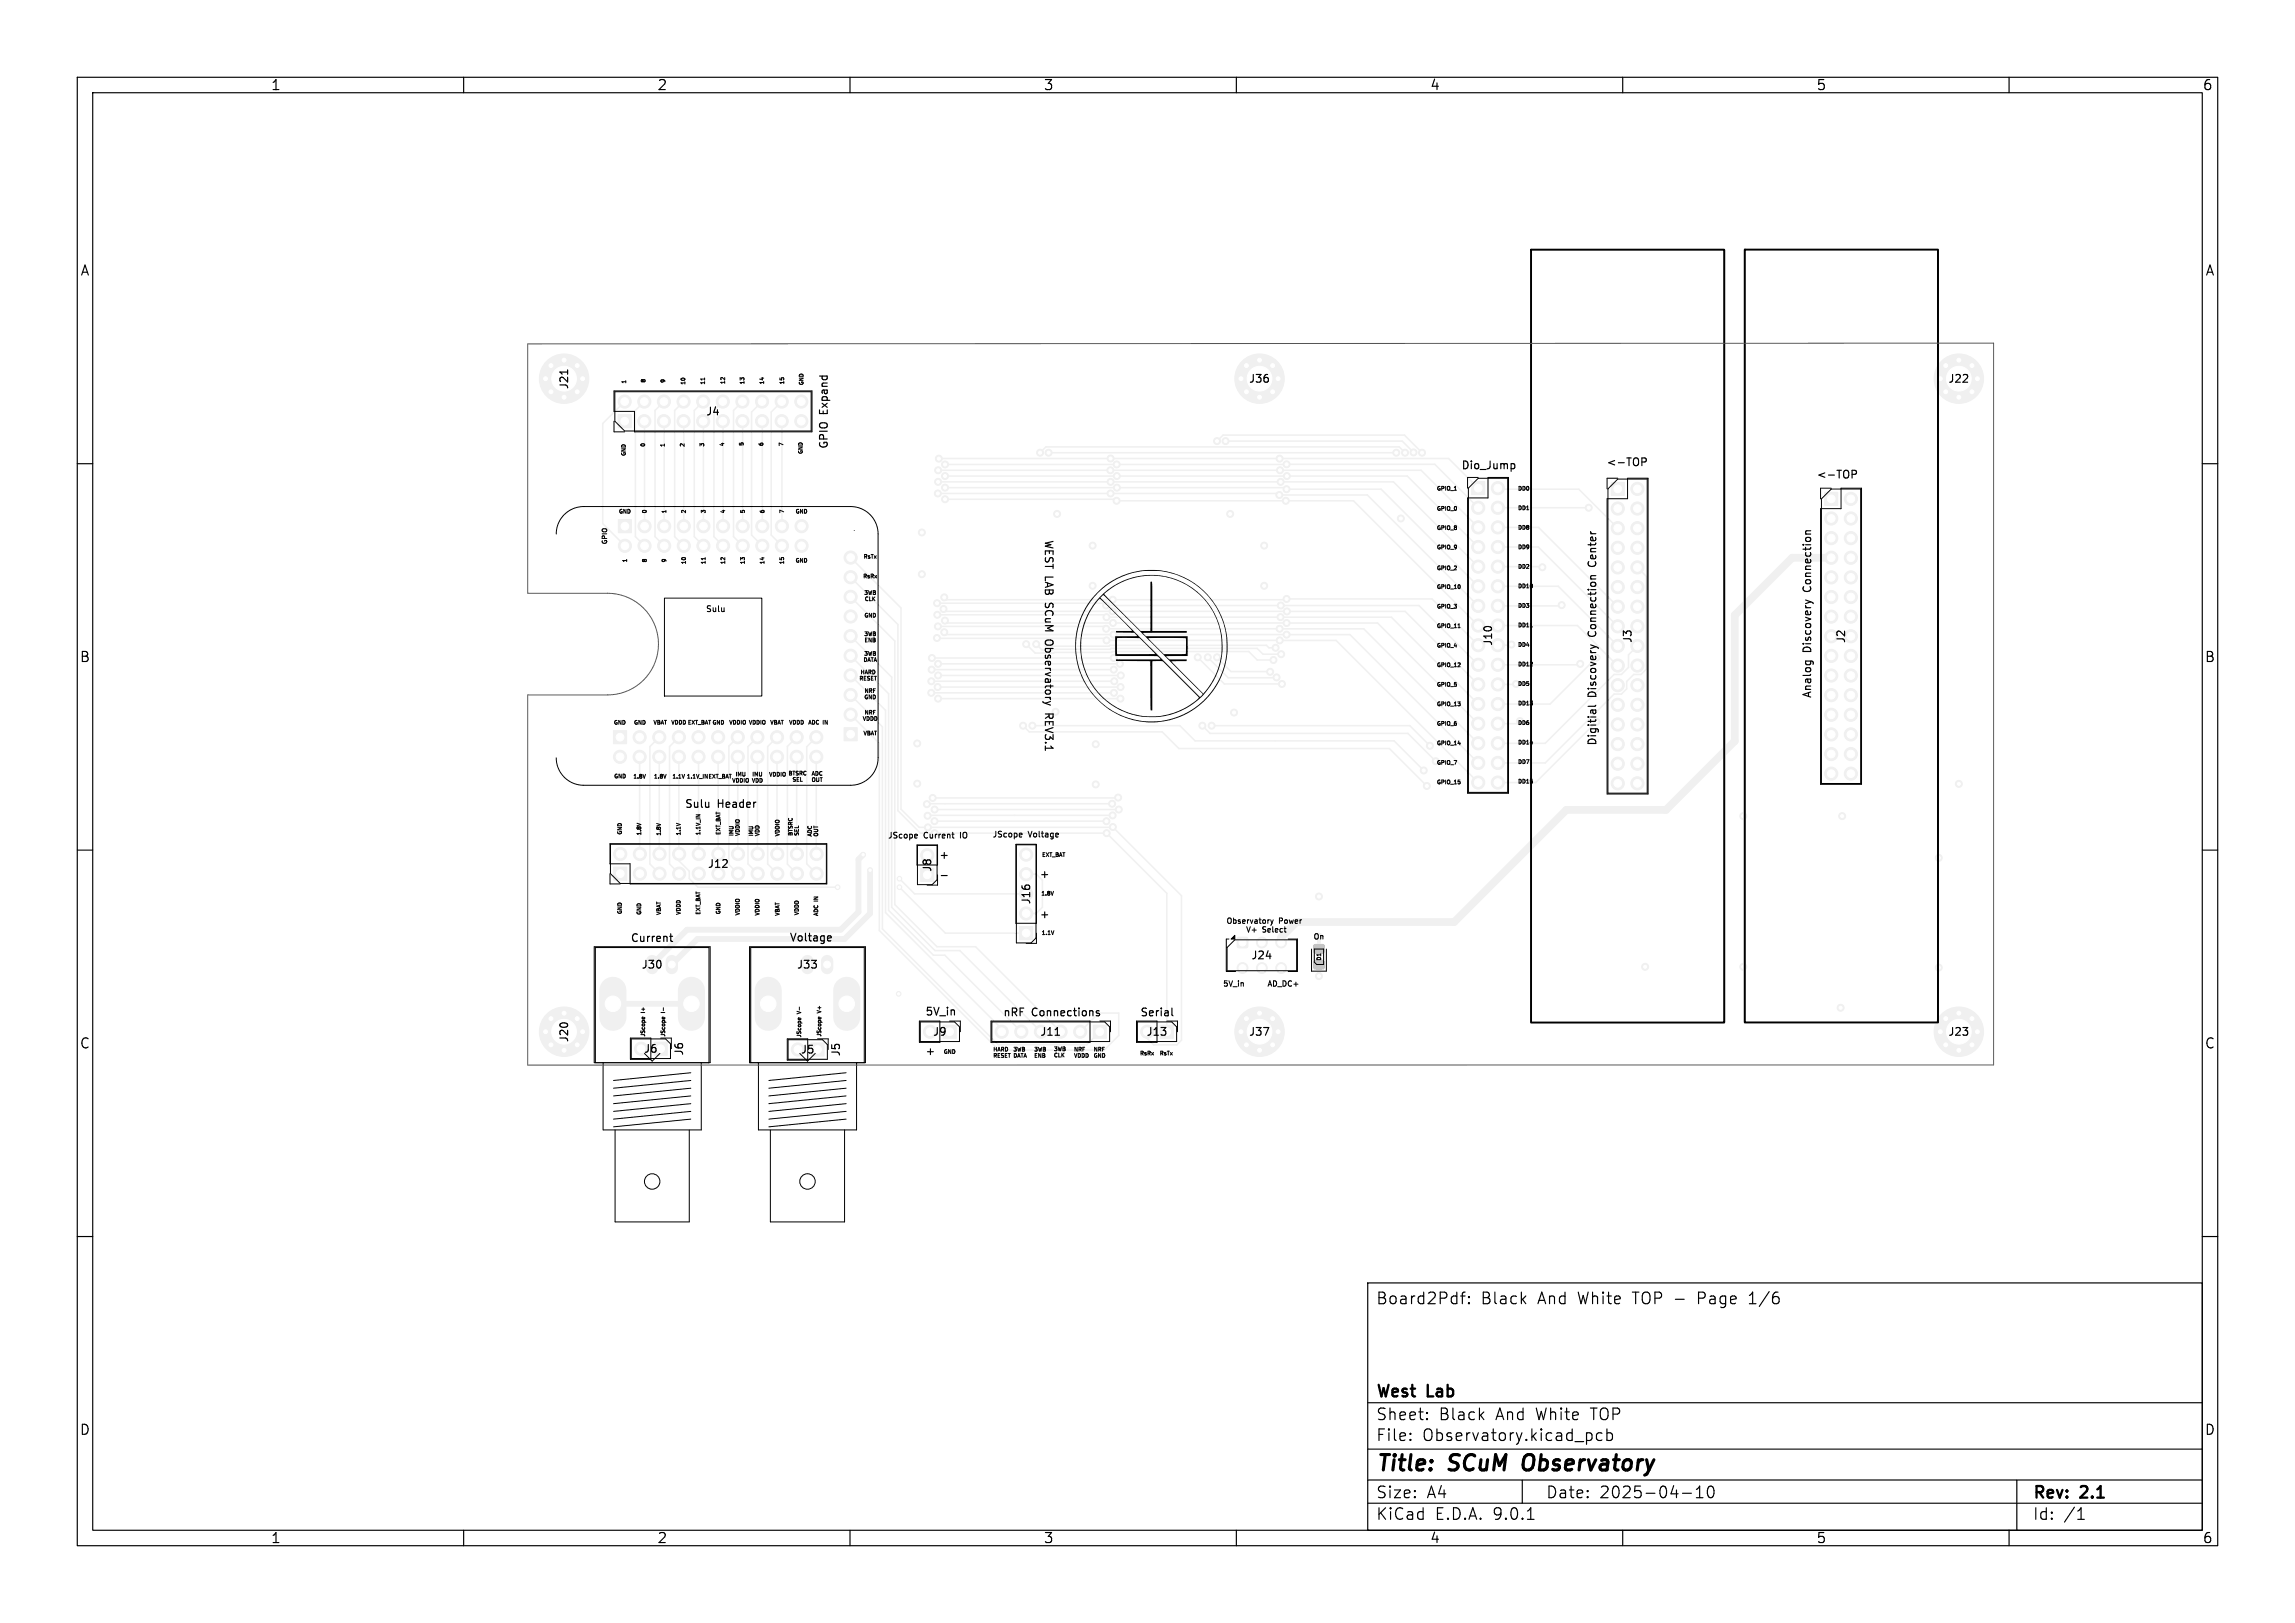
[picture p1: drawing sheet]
<svg xmlns="http://www.w3.org/2000/svg" width="297mm" height="210mm" viewBox="0 0 297 210" stroke-linecap="round" stroke-linejoin="round" font-family="sans-serif">
<defs><g id="words">
<g font-size="2.8">
<text x="178" y="190.9">Title:</text>
<text x="187.7" y="190.9">SCuM</text>
<text x="198" y="190.9">Observatory</text>
</g>
<g font-size="2.1">
<text x="178" y="169">Board2Pdf:</text>
<text x="191.7" y="169">Black</text>
<text x="199.1" y="169">And</text>
<text x="204.4" y="169">White</text>
<text x="211.6" y="169">TOP -</text>
<text x="220.3" y="169">Page</text>
<text x="227.1" y="169">1/6</text>
<text x="178" y="184">Sheet:</text>
<text x="178" y="181.2">West</text>
<text x="184.8" y="181.2">Lab</text>
<text x="186.2" y="184">Black</text>
<text x="193.7" y="184">And</text>
<text x="199" y="184">White</text>
<text x="206.2" y="184">TOP</text>
<text x="178" y="186.7">File:</text>
<text x="184.1" y="186.7">Observatory.kicad_pcb</text>
<text x="178" y="196.9">KiCad</text>
<text x="178" y="194.1">Size:</text>
<text x="184.7" y="194.1">A4</text>
<text x="185.7" y="196.9">E.D.A.</text>
<text x="193.3" y="196.9">9.0.1</text>
<text x="200" y="194.1">Date:</text>
<text x="207" y="194.1">2025-04-10</text>
<text x="263" y="194.3">Rev:</text>
<text x="263" y="196.9">Id:</text>
<text x="267.1" y="196.9">/1</text>
<text x="269.4" y="194.3">2.1</text>
</g>
<g font-size="1.8">
<text x="35" y="11.9">1</text>
<text x="85" y="11.9">2</text>
<text x="135" y="11.9">3</text>
<text x="185" y="11.9">4</text>
<text x="235" y="11.9">5</text>
<text x="285" y="11.9">6</text>
<text x="10.3" y="35.9">A</text>
<text x="285.4" y="35.9">A</text>
<text x="10.3" y="85.9">B</text>
<text x="285.3" y="85.9">B</text>
<text x="10.3" y="135.9">C</text>
<text x="285.3" y="135.9">C</text>
<text x="10.3" y="185.9">D</text>
<text x="285.3" y="185.9">D</text>
<text x="35" y="199.9">1</text>
<text x="85" y="199.9">2</text>
<text x="135" y="199.9">3</text>
<text x="185" y="199.9">4</text>
<text x="235" y="199.9">5</text>
<text x="285" y="199.9">6</text>
</g>
<g font-size="1.4">
<text x="73.7" y="50.5" transform="rotate(-90 73.7 50.5)">J21</text>
<text x="91.3" y="54">J4</text>
<text x="107.3" y="53.6" transform="rotate(-90 107.3 53.6)">Expand</text>
<text x="161.5" y="49.7">J36</text>
<text x="252" y="49.7">J22</text>
<text x="107.3" y="58.2" transform="rotate(-90 107.3 58.2)">GPIO</text>
<text x="189.1" y="60.9">Dio_Jump</text>
<text x="207.8" y="60.5">&lt;-TOP</text>
<text x="235" y="62.1">&lt;-TOP</text>
<text x="135" y="69.8" transform="rotate(90 135 69.8)">WEST LAB</text>
<text x="206.8" y="72.9" transform="rotate(-90 206.8 72.9)">Center</text>
<text x="234.6" y="76.4" transform="rotate(-90 234.6 76.4)">Connection</text>
<text x="135" y="78.2" transform="rotate(90 135 78.2)">SCuM</text>
<text x="135" y="83.2" transform="rotate(90 135 83.2)">Observatory</text>
<text x="193.3" y="83.7" transform="rotate(-90 193.3 83.7)">J10</text>
<text x="206.8" y="82.2" transform="rotate(-90 206.8 82.2)">Connection</text>
<text x="211.4" y="83.3" transform="rotate(-90 211.4 83.3)">J3</text>
<text x="239" y="83.3" transform="rotate(-90 239 83.3)">J2</text>
<text x="234.6" y="84.4" transform="rotate(-90 234.6 84.4)">Discovery</text>
<text x="135" y="93" transform="rotate(90 135 93)">REV3.1</text>
<text x="206.8" y="90.2" transform="rotate(-90 206.8 90.2)">Discovery</text>
<text x="234.6" y="90.4" transform="rotate(-90 234.6 90.4)">Analog</text>
<text x="206.8" y="96.6" transform="rotate(-90 206.8 96.6)">Digitial</text>
<text x="88.6" y="104.7">Sulu</text>
<text x="92.9" y="104.7">Header</text>
<text x="91.5" y="112.5">J12</text>
<text x="120.7" y="112.9" transform="rotate(-90 120.7 112.9)">J8</text>
<text x="121.5" y="111.3">+</text>
<text x="134.5" y="113.8">+</text>
<text x="133.5" y="117.1" transform="rotate(-90 133.5 117.1)">J16</text>
<text x="134.5" y="119">+</text>
<text x="81.5" y="122.1">Current</text>
<text x="82.9" y="125.5">J30</text>
<text x="102.1" y="122">Voltage</text>
<text x="103" y="125.5">J33</text>
<text x="161.8" y="124.3">J24</text>
<text x="119.7" y="131.6">5V_in</text>
<text x="129.7" y="131.7">nRF</text>
<text x="133.5" y="131.7">Connections</text>
<text x="147.5" y="131.7">Serial</text>
<text x="73.7" y="135" transform="rotate(-90 73.7 135)">J20</text>
<text x="83.2" y="136.4">J6</text>
<text x="88.6" y="136.7" transform="rotate(-90 88.6 136.7)">J6</text>
<text x="103.5" y="136.5">J5</text>
<text x="108.9" y="136.8" transform="rotate(-90 108.9 136.8)">J5</text>
<text x="119.8" y="135.3" transform="rotate(90 119.8 135.3)">+</text>
<text x="120.6" y="134.2">J9</text>
<text x="134.5" y="134.2">J11</text>
<text x="148.3" y="134.2">J13</text>
<text x="161.5" y="134.2">J37</text>
<text x="252" y="134.2">J23</text>
</g>
<text font-size="1.1" x="91.3" y="79.4">Sulu</text>
<g font-size="1">
<text x="114.9" y="108.6">JScope</text>
<text x="119.5" y="108.6">Current</text>
<text x="124.3" y="108.6">IO</text>
<text x="128.4" y="108.5">JScope</text>
<text x="133.1" y="108.5">Voltage</text>
<text x="158.7" y="119.6">Observatory</text>
<text x="165.5" y="119.6">Power</text>
<text x="161.2" y="120.7">V+</text>
<text x="163.4" y="120.7">Select</text>
<text x="169.9" y="121.6">On</text>
<text x="158.2" y="127.7">5V_in</text>
<text x="164" y="127.7">AD_DC+</text>
</g>
<text font-size=".8" x="78.7" y="70.5" transform="rotate(-90 78.7 70.5)">GPIO</text>
<g font-size=".7">
<text x="81.1" y="49.7" transform="rotate(-90 81.1 49.7)">1</text>
<text x="83.5" y="49.6" transform="rotate(-90 83.5 49.6)">8</text>
<text x="86.1" y="49.6" transform="rotate(-90 86.1 49.6)">9</text>
<text x="88.7" y="49.9" transform="rotate(-90 88.7 49.9)">10</text>
<text x="91.2" y="49.8" transform="rotate(-90 91.2 49.8)">11</text>
<text x="93.8" y="49.8" transform="rotate(-90 93.8 49.8)">12</text>
<text x="96.3" y="49.8" transform="rotate(-90 96.3 49.8)">13</text>
<text x="98.9" y="49.8" transform="rotate(-90 98.9 49.8)">14</text>
<text x="101.5" y="49.8" transform="rotate(-90 101.5 49.8)">15</text>
<text x="104" y="49.9" transform="rotate(-90 104 49.9)">GND</text>
<text x="81" y="59.1" transform="rotate(-90 81 59.1)">GND</text>
<text x="83.5" y="57.9" transform="rotate(-90 83.5 57.9)">0</text>
<text x="86.1" y="57.9" transform="rotate(-90 86.1 57.9)">1</text>
<text x="88.6" y="57.9" transform="rotate(-90 88.6 57.9)">2</text>
<text x="91.2" y="57.9" transform="rotate(-90 91.2 57.9)">3</text>
<text x="93.7" y="57.8" transform="rotate(-90 93.7 57.8)">4</text>
<text x="96.2" y="57.8" transform="rotate(-90 96.2 57.8)">5</text>
<text x="98.8" y="57.8" transform="rotate(-90 98.8 57.8)">6</text>
<text x="101.4" y="57.8" transform="rotate(-90 101.4 57.8)">7</text>
<text x="103.9" y="58.8" transform="rotate(-90 103.9 58.8)">GND</text>
<text x="185.9" y="63.5">GPIO_1</text>
<text x="196.4" y="63.5">DD0</text>
<text x="80" y="66.6">GND</text>
<text x="83.8" y="66.5" transform="rotate(-90 83.8 66.5)">0</text>
<text x="86.4" y="66.5" transform="rotate(-90 86.4 66.5)">1</text>
<text x="88.9" y="66.5" transform="rotate(-90 88.9 66.5)">2</text>
<text x="91.4" y="66.5" transform="rotate(-90 91.4 66.5)">3</text>
<text x="94" y="66.5" transform="rotate(-90 94 66.5)">4</text>
<text x="96.5" y="66.5" transform="rotate(-90 96.5 66.5)">5</text>
<text x="99.1" y="66.5" transform="rotate(-90 99.1 66.5)">6</text>
<text x="101.6" y="66.5" transform="rotate(-90 101.6 66.5)">7</text>
<text x="102.9" y="66.6">GND</text>
<text x="185.9" y="68.6">GPIO_8</text>
<text x="185.9" y="71.1">GPIO_9</text>
<text x="185.9" y="66.1">GPIO_0</text>
<text x="196.4" y="66">DD1</text>
<text x="196.4" y="71.1">DD9</text>
<text x="196.4" y="68.6">DD8</text>
<text x="81.3" y="72.9" transform="rotate(-90 81.3 72.9)">1</text>
<text x="83.8" y="72.9" transform="rotate(-90 83.8 72.9)">8</text>
<text x="86.4" y="72.9" transform="rotate(-90 86.4 72.9)">9</text>
<text x="88.9" y="73.1" transform="rotate(-90 88.9 73.1)">10</text>
<text x="91.4" y="73.1" transform="rotate(-90 91.4 73.1)">11</text>
<text x="94" y="73.1" transform="rotate(-90 94 73.1)">12</text>
<text x="96.5" y="73.1" transform="rotate(-90 96.5 73.1)">13</text>
<text x="99.1" y="73.1" transform="rotate(-90 99.1 73.1)">14</text>
<text x="101.6" y="73.1" transform="rotate(-90 101.6 73.1)">15</text>
<text x="102.9" y="72.9">GND</text>
<text x="111.6" y="75">RsRx</text>
<text x="111.7" y="72.4">RsTx</text>
<text x="111.7" y="77.1">3WB</text>
<text x="111.8" y="77.9">CLK</text>
<text x="185.9" y="73.8">GPIO_2</text>
<text x="185.9" y="76.2">GPIO_10</text>
<text x="196.4" y="76.1">DD10</text>
<text x="196.4" y="73.6">DD2</text>
<text x="111.7" y="82.4">3WB</text>
<text x="111.8" y="80">GND</text>
<text x="111.8" y="83.2">ENB</text>
<text x="185.9" y="83.8">GPIO_4</text>
<text x="185.9" y="78.8">GPIO_3</text>
<text x="185.9" y="81.3">GPIO_11</text>
<text x="196.4" y="81.2">DD11</text>
<text x="196.4" y="83.7">DD4</text>
<text x="196.4" y="78.7">DD3</text>
<text x="111.1" y="88.2">RESET</text>
<text x="111.3" y="87.4">HARD</text>
<text x="111.7" y="85.8">DATA</text>
<text x="111.7" y="85">3WB</text>
<text x="111.8" y="89.8">NRF</text>
<text x="185.9" y="86.3">GPIO_12</text>
<text x="185.9" y="88.9">GPIO_5</text>
<text x="196.4" y="86.2">DD12</text>
<text x="196.4" y="88.8">DD5</text>
<text x="79.4" y="93.9">GND</text>
<text x="82" y="93.9">GND</text>
<text x="84.5" y="93.9">VBAT VDDD EXT_BATGND</text>
<text x="94.3" y="93.9">VDDIO VDDIO</text>
<text x="99.6" y="93.9">VBAT</text>
<text x="102" y="93.9">VDDD</text>
<text x="104.5" y="93.9">ADC</text>
<text x="106.5" y="93.9">IN</text>
<text x="111.6" y="93.4">VDDD</text>
<text x="111.7" y="95.3">VBAT</text>
<text x="111.8" y="90.6">GND</text>
<text x="111.8" y="92.6">NRF</text>
<text x="185.9" y="91.4">GPIO_13</text>
<text x="185.9" y="93.9">GPIO_6</text>
<text x="196.4" y="91.3">DD13</text>
<text x="196.4" y="93.8">DD6</text>
<text x="79.4" y="100.8">GND</text>
<text x="81.9" y="100.9">1.8V</text>
<text x="84.5" y="100.9">1.8V</text>
<text x="86.9" y="100.9">1.1V 1.1V_IN EXT_BAT</text>
<text x="94.7" y="101.4">VDDIO</text>
<text x="95.1" y="100.6">IMU</text>
<text x="97.2" y="101.4">VDD</text>
<text x="97.3" y="100.6">IMU</text>
<text x="99.4" y="100.6">VDDIO</text>
<text x="101.9" y="100.5">BTSRC</text>
<text x="102.5" y="101.3">SEL</text>
<text x="104.9" y="100.5">ADC</text>
<text x="104.9" y="101.3">OUT</text>
<text x="185.9" y="101.5">GPIO_15</text>
<text x="185.9" y="99">GPIO_7</text>
<text x="185.9" y="96.4">GPIO_14</text>
<text x="196.4" y="96.3">DD14</text>
<text x="196.4" y="101.4">DD15</text>
<text x="196.4" y="98.9">DD7</text>
<text x="80.5" y="108.1" transform="rotate(-90 80.5 108.1)">GND</text>
<text x="83" y="108.2" transform="rotate(-90 83 108.2)">1.8V</text>
<text x="85.5" y="108.2" transform="rotate(-90 85.5 108.2)">1.8V</text>
<text x="88.1" y="108.2" transform="rotate(-90 88.1 108.2)">1.1V</text>
<text x="90.7" y="108.1" transform="rotate(-90 90.7 108.1)">1.1V_IN</text>
<text x="93.2" y="108.1" transform="rotate(-90 93.2 108.1)">EXT_BAT</text>
<text x="94.9" y="108.2" transform="rotate(-90 94.9 108.2)">IMU</text>
<text x="95.8" y="108.2" transform="rotate(-90 95.8 108.2)">VDDIO</text>
<text x="97.5" y="108.3" transform="rotate(-90 97.5 108.3)">IMU</text>
<text x="98.3" y="108.3" transform="rotate(-90 98.3 108.3)">VDD</text>
<text x="100.9" y="108.3" transform="rotate(-90 100.9 108.3)">VDDIO</text>
<text x="102.6" y="108.2" transform="rotate(-90 102.6 108.2)">BTSRC</text>
<text x="103.4" y="108.2" transform="rotate(-90 103.4 108.2)">SEL</text>
<text x="105.1" y="108.3" transform="rotate(-90 105.1 108.3)">ADC</text>
<text x="105.9" y="108.3" transform="rotate(-90 105.9 108.3)">OUT</text>
<text x="134.8" y="110.9">EXT_BAT</text>
<text x="80.5" y="118.3" transform="rotate(-90 80.5 118.3)">GND</text>
<text x="83" y="118.4" transform="rotate(-90 83 118.4)">GND</text>
<text x="85.5" y="118.5" transform="rotate(-90 85.5 118.5)">VBAT</text>
<text x="88.1" y="118.4" transform="rotate(-90 88.1 118.4)">VDDD</text>
<text x="90.7" y="118.4" transform="rotate(-90 90.7 118.4)">EXT_BAT</text>
<text x="93.2" y="118.4" transform="rotate(-90 93.2 118.4)">GND</text>
<text x="95.8" y="118.5" transform="rotate(-90 95.8 118.5)">VDDIO</text>
<text x="98.3" y="118.5" transform="rotate(-90 98.3 118.5)">VDDIO</text>
<text x="100.9" y="118.6" transform="rotate(-90 100.9 118.6)">VBAT</text>
<text x="103.4" y="118.5" transform="rotate(-90 103.4 118.5)">VDDD</text>
<text x="105.9" y="118.6" transform="rotate(-90 105.9 118.6)">ADC</text>
<text x="105.9" y="116.6" transform="rotate(-90 105.9 116.6)">IN</text>
<text x="134.7" y="115.9">1.8V</text>
<text x="134.7" y="121">1.1V</text>
<text x="171.1" y="124.4" transform="rotate(-90 171.1 124.4)">D1</text>
<text x="83.5" y="131" transform="rotate(-90 83.5 131)">I+</text>
<text x="86.1" y="131" transform="rotate(-90 86.1 131)">I-</text>
<text x="103.7" y="131.1" transform="rotate(-90 103.7 131.1)">V-</text>
<text x="106.3" y="131" transform="rotate(-90 106.3 131)">V+</text>
<text x="83.5" y="134.2" transform="rotate(-90 83.5 134.2)">JScope</text>
<text x="86.1" y="134.2" transform="rotate(-90 86.1 134.2)">JScope</text>
<text x="103.7" y="134.3" transform="rotate(-90 103.7 134.3)">JScope</text>
<text x="106.3" y="134.2" transform="rotate(-90 106.3 134.2)">JScope</text>
<text x="122.1" y="136.4">GND</text>
<text x="128.5" y="136.1">HARD</text>
<text x="128.5" y="136.9">RESET DATA</text>
<text x="131.1" y="136.1">3WB</text>
<text x="133.8" y="136.1">3WB</text>
<text x="133.8" y="136.9">ENB</text>
<text x="136.3" y="136">3WB</text>
<text x="136.3" y="136.8">CLK</text>
<text x="138.9" y="136.1">NRF</text>
<text x="138.9" y="136.9">VDDD</text>
<text x="141.5" y="136.1">NRF</text>
<text x="141.5" y="136.9">GND</text>
<text x="147.5" y="136.6">RsRx</text>
<text x="150" y="136.6">RsTx</text>
</g>
</g></defs>
<g fill="#f0f0f0" stroke="#f0f0f0" stroke-width=".13">
<path d="M80 53.7h1.7v1.7h-1.7z"/>
<path d="M160.2 121.3h.1h1.1l.1 .2-.1 1.1-.1 .1-1.1-.1-.1-.2z"/>
<path d="M190.4 62.3h1.8v1.7h-1.8z"/>
<path d="M141.5 132.7h1.7v1.7h-1.7z"/>
<path d="M132 119.9h1.6v1.7h-1.6z"/>
<path d="M105 135h1.6v1.7h-1.6z"/>
<path d="M84.7 134.9h1.6v1.7h-1.6z"/>
<path d="M79.4 112.2h1.7v1.7h-1.7z"/>
<path d="M236.1 63.7h1.7v1.7h-1.7z"/>
<path d="M170.1 124.3h.1h1.1l.1 .2-.1 .8-.2 .1-1-.1-.1-.1z"/>
<path d="M170.1 122.3l.1-.1 1.1 .1 .1 .2-.1 .8-.2 .1-1-.1-.1-.2z"/>
<path d="M119.1 112.4h1.7v1.7h-1.7z"/>
<path d="M122 132.7h1.7v1.7h-1.7z"/>
<path d="M208.5 62.4h1.7v1.7h-1.7z"/>
<path d="M80 67.2h1.7v1.7h-1.7z"/>
<path d="M109.2 94.2h1.7v1.7h-1.7z"/>
<path d="M79.4 94.5h1.7v1.7h-1.7z"/>
<path d="M150.1 132.7h1.7v1.7h-1.7z"/>
<circle cx="80.8" cy="52" r=".85"/>
<circle cx="83.4" cy="54.5" r=".85"/>
<circle cx="83.4" cy="52" r=".85"/>
<circle cx="85.9" cy="54.5" r=".85"/>
<circle cx="85.9" cy="52" r=".85"/>
<circle cx="88.5" cy="54.5" r=".85"/>
<circle cx="88.5" cy="52" r=".85"/>
<circle cx="91" cy="54.5" r=".85"/>
<circle cx="91" cy="52" r=".85"/>
<circle cx="93.5" cy="54.5" r=".85"/>
<circle cx="93.5" cy="52" r=".85"/>
<circle cx="96.1" cy="54.5" r=".85"/>
<circle cx="96.1" cy="52" r=".85"/>
<circle cx="98.6" cy="54.5" r=".85"/>
<circle cx="98.6" cy="52" r=".85"/>
<circle cx="101.2" cy="54.5" r=".85"/>
<circle cx="101.2" cy="52" r=".85"/>
<circle cx="103.7" cy="54.5" r=".85"/>
<circle cx="103.7" cy="52" r=".85"/>
<circle cx="163.3" cy="122" r=".7"/>
<circle cx="165.8" cy="122" r=".7"/>
<circle cx="165.8" cy="125.3" r=".7"/>
<circle cx="163.3" cy="125.3" r=".7"/>
<circle cx="160.8" cy="125.3" r=".7"/>
<circle cx="160.6" cy="49" r=".4"/>
<circle cx="161.3" cy="47.3" r=".4"/>
<circle cx="161.3" cy="50.7" r=".4"/>
<circle cx="163" cy="46.6" r=".4"/>
<circle cx="163" cy="49" r="3.2"/>
<circle cx="163" cy="51.4" r=".4"/>
<circle cx="164.7" cy="47.3" r=".4"/>
<circle cx="164.7" cy="50.7" r=".4"/>
<circle cx="165.4" cy="49" r=".4"/>
<circle cx="193.8" cy="63.2" r=".85"/>
<circle cx="191.3" cy="65.7" r=".85"/>
<circle cx="193.8" cy="65.7" r=".85"/>
<circle cx="191.3" cy="68.2" r=".85"/>
<circle cx="193.8" cy="68.2" r=".85"/>
<circle cx="191.3" cy="70.8" r=".85"/>
<circle cx="193.8" cy="70.8" r=".85"/>
<circle cx="191.3" cy="73.3" r=".85"/>
<circle cx="193.8" cy="73.3" r=".85"/>
<circle cx="191.3" cy="75.9" r=".85"/>
<circle cx="193.8" cy="75.9" r=".85"/>
<circle cx="191.3" cy="78.4" r=".85"/>
<circle cx="193.8" cy="78.4" r=".85"/>
<circle cx="191.3" cy="80.9" r=".85"/>
<circle cx="193.8" cy="80.9" r=".85"/>
<circle cx="191.3" cy="83.5" r=".85"/>
<circle cx="193.8" cy="83.5" r=".85"/>
<circle cx="191.3" cy="86" r=".85"/>
<circle cx="193.8" cy="86" r=".85"/>
<circle cx="191.3" cy="88.6" r=".85"/>
<circle cx="193.8" cy="88.6" r=".85"/>
<circle cx="191.3" cy="91.1" r=".85"/>
<circle cx="193.8" cy="91.1" r=".85"/>
<circle cx="191.3" cy="93.6" r=".85"/>
<circle cx="193.8" cy="93.6" r=".85"/>
<circle cx="191.3" cy="96.2" r=".85"/>
<circle cx="193.8" cy="96.2" r=".85"/>
<circle cx="191.3" cy="98.7" r=".85"/>
<circle cx="193.8" cy="98.7" r=".85"/>
<circle cx="191.3" cy="101.3" r=".85"/>
<circle cx="193.8" cy="101.3" r=".85"/>
<circle cx="139.8" cy="133.5" r=".85"/>
<circle cx="137.2" cy="133.5" r=".85"/>
<circle cx="134.7" cy="133.5" r=".85"/>
<circle cx="132.2" cy="133.5" r=".85"/>
<circle cx="129.6" cy="133.5" r=".85"/>
<circle cx="132.8" cy="118.2" r=".85"/>
<circle cx="132.8" cy="115.7" r=".85"/>
<circle cx="132.8" cy="113.1" r=".85"/>
<circle cx="132.8" cy="110.6" r=".85"/>
<circle cx="103.3" cy="135.8" r=".85"/>
<circle cx="83" cy="135.7" r=".85"/>
<circle cx="80.3" cy="110.5" r=".85"/>
<circle cx="82.8" cy="113" r=".85"/>
<circle cx="82.8" cy="110.5" r=".85"/>
<circle cx="85.3" cy="113" r=".85"/>
<circle cx="85.3" cy="110.5" r=".85"/>
<circle cx="87.9" cy="113" r=".85"/>
<circle cx="87.9" cy="110.5" r=".85"/>
<circle cx="90.4" cy="113" r=".85"/>
<circle cx="90.4" cy="110.5" r=".85"/>
<circle cx="93" cy="113" r=".85"/>
<circle cx="93" cy="110.5" r=".85"/>
<circle cx="95.5" cy="113" r=".85"/>
<circle cx="95.5" cy="110.5" r=".85"/>
<circle cx="98" cy="113" r=".85"/>
<circle cx="98" cy="110.5" r=".85"/>
<circle cx="100.6" cy="113" r=".85"/>
<circle cx="100.6" cy="110.5" r=".85"/>
<circle cx="103.1" cy="113" r=".85"/>
<circle cx="103.1" cy="110.5" r=".85"/>
<circle cx="105.7" cy="113" r=".85"/>
<circle cx="105.7" cy="110.5" r=".85"/>
<circle cx="251.1" cy="133.5" r=".4"/>
<circle cx="251.8" cy="131.8" r=".4"/>
<circle cx="251.8" cy="135.2" r=".4"/>
<circle cx="253.5" cy="131.1" r=".4"/>
<circle cx="253.5" cy="133.5" r="3.2"/>
<circle cx="253.5" cy="135.9" r=".4"/>
<circle cx="255.2" cy="131.8" r=".4"/>
<circle cx="255.2" cy="135.2" r=".4"/>
<circle cx="255.9" cy="133.5" r=".4"/>
<circle cx="239.5" cy="64.5" r=".85"/>
<circle cx="237" cy="67.1" r=".85"/>
<circle cx="239.5" cy="67.1" r=".85"/>
<circle cx="237" cy="69.6" r=".85"/>
<circle cx="239.5" cy="69.6" r=".85"/>
<circle cx="237" cy="72.2" r=".85"/>
<circle cx="239.5" cy="72.2" r=".85"/>
<circle cx="237" cy="74.7" r=".85"/>
<circle cx="239.5" cy="74.7" r=".85"/>
<circle cx="237" cy="77.2" r=".85"/>
<circle cx="239.5" cy="77.2" r=".85"/>
<circle cx="237" cy="79.8" r=".85"/>
<circle cx="239.5" cy="79.8" r=".85"/>
<circle cx="237" cy="82.3" r=".85"/>
<circle cx="239.5" cy="82.3" r=".85"/>
<circle cx="237" cy="84.9" r=".85"/>
<circle cx="239.5" cy="84.9" r=".85"/>
<circle cx="237" cy="87.4" r=".85"/>
<circle cx="239.5" cy="87.4" r=".85"/>
<circle cx="237" cy="89.9" r=".85"/>
<circle cx="239.5" cy="89.9" r=".85"/>
<circle cx="237" cy="92.5" r=".85"/>
<circle cx="239.5" cy="92.5" r=".85"/>
<circle cx="237" cy="95" r=".85"/>
<circle cx="239.5" cy="95" r=".85"/>
<circle cx="237" cy="97.6" r=".85"/>
<circle cx="239.5" cy="97.6" r=".85"/>
<circle cx="237" cy="100.1" r=".85"/>
<circle cx="239.5" cy="100.1" r=".85"/>
<circle cx="120" cy="110.7" r=".85"/>
<circle cx="120.4" cy="133.5" r=".85"/>
<circle cx="251.1" cy="49" r=".4"/>
<circle cx="251.8" cy="47.3" r=".4"/>
<circle cx="251.8" cy="50.7" r=".4"/>
<circle cx="253.5" cy="46.6" r=".4"/>
<circle cx="253.5" cy="49" r="3.2"/>
<circle cx="253.5" cy="51.4" r=".4"/>
<circle cx="255.2" cy="47.3" r=".4"/>
<circle cx="255.2" cy="50.7" r=".4"/>
<circle cx="255.9" cy="49" r=".4"/>
<circle cx="211.9" cy="63.3" r=".85"/>
<circle cx="209.4" cy="65.8" r=".85"/>
<circle cx="211.9" cy="65.8" r=".85"/>
<circle cx="209.4" cy="68.3" r=".85"/>
<circle cx="211.9" cy="68.3" r=".85"/>
<circle cx="209.4" cy="70.9" r=".85"/>
<circle cx="211.9" cy="70.9" r=".85"/>
<circle cx="209.4" cy="73.4" r=".85"/>
<circle cx="211.9" cy="73.4" r=".85"/>
<circle cx="209.4" cy="76" r=".85"/>
<circle cx="211.9" cy="76" r=".85"/>
<circle cx="209.4" cy="78.5" r=".85"/>
<circle cx="211.9" cy="78.5" r=".85"/>
<circle cx="209.4" cy="81" r=".85"/>
<circle cx="211.9" cy="81" r=".85"/>
<circle cx="209.4" cy="83.6" r=".85"/>
<circle cx="211.9" cy="83.6" r=".85"/>
<circle cx="209.4" cy="86.1" r=".85"/>
<circle cx="211.9" cy="86.1" r=".85"/>
<circle cx="209.4" cy="88.7" r=".85"/>
<circle cx="211.9" cy="88.7" r=".85"/>
<circle cx="209.4" cy="91.2" r=".85"/>
<circle cx="211.9" cy="91.2" r=".85"/>
<circle cx="209.4" cy="93.7" r=".85"/>
<circle cx="211.9" cy="93.7" r=".85"/>
<circle cx="209.4" cy="96.3" r=".85"/>
<circle cx="211.9" cy="96.3" r=".85"/>
<circle cx="209.4" cy="98.8" r=".85"/>
<circle cx="211.9" cy="98.8" r=".85"/>
<circle cx="209.4" cy="101.4" r=".85"/>
<circle cx="211.9" cy="101.4" r=".85"/>
<circle cx="160.6" cy="133.5" r=".4"/>
<circle cx="161.3" cy="131.8" r=".4"/>
<circle cx="161.3" cy="135.2" r=".4"/>
<circle cx="163" cy="131.1" r=".4"/>
<circle cx="163" cy="133.5" r="3.2"/>
<circle cx="163" cy="135.9" r=".4"/>
<circle cx="164.7" cy="131.8" r=".4"/>
<circle cx="164.7" cy="135.2" r=".4"/>
<circle cx="165.4" cy="133.5" r=".4"/>
<circle cx="80.9" cy="70.6" r=".85"/>
<circle cx="110.1" cy="92.5" r=".85"/>
<circle cx="80.2" cy="97.9" r=".85"/>
<circle cx="83.4" cy="68.1" r=".85"/>
<circle cx="110.1" cy="89.9" r=".85"/>
<circle cx="82.8" cy="95.4" r=".85"/>
<circle cx="83.4" cy="70.6" r=".85"/>
<circle cx="110.1" cy="87.4" r=".85"/>
<circle cx="82.8" cy="97.9" r=".85"/>
<circle cx="86" cy="68.1" r=".85"/>
<circle cx="110.1" cy="84.8" r=".85"/>
<circle cx="85.3" cy="95.4" r=".85"/>
<circle cx="86" cy="70.6" r=".85"/>
<circle cx="110.1" cy="82.3" r=".85"/>
<circle cx="85.3" cy="97.9" r=".85"/>
<circle cx="88.5" cy="68.1" r=".85"/>
<circle cx="110.1" cy="79.8" r=".85"/>
<circle cx="87.9" cy="95.4" r=".85"/>
<circle cx="88.5" cy="70.6" r=".85"/>
<circle cx="110.1" cy="77.2" r=".85"/>
<circle cx="87.9" cy="97.9" r=".85"/>
<circle cx="91" cy="68.1" r=".85"/>
<circle cx="110.1" cy="74.7" r=".85"/>
<circle cx="90.4" cy="95.4" r=".85"/>
<circle cx="91" cy="70.6" r=".85"/>
<circle cx="110.1" cy="72.1" r=".85"/>
<circle cx="90.4" cy="97.9" r=".85"/>
<circle cx="93.6" cy="68.1" r=".85"/>
<circle cx="92.9" cy="95.4" r=".85"/>
<circle cx="93.6" cy="70.6" r=".85"/>
<circle cx="92.9" cy="97.9" r=".85"/>
<circle cx="96.1" cy="68.1" r=".85"/>
<circle cx="95.5" cy="95.4" r=".85"/>
<circle cx="96.1" cy="70.6" r=".85"/>
<circle cx="95.5" cy="97.9" r=".85"/>
<circle cx="98.7" cy="68.1" r=".85"/>
<circle cx="98" cy="95.4" r=".85"/>
<circle cx="98.7" cy="70.6" r=".85"/>
<circle cx="98" cy="97.9" r=".85"/>
<circle cx="101.2" cy="68.1" r=".85"/>
<circle cx="100.6" cy="95.4" r=".85"/>
<circle cx="101.2" cy="70.6" r=".85"/>
<circle cx="100.6" cy="97.9" r=".85"/>
<circle cx="103.7" cy="68.1" r=".85"/>
<circle cx="103.1" cy="95.4" r=".85"/>
<circle cx="103.7" cy="70.6" r=".85"/>
<circle cx="103.1" cy="97.9" r=".85"/>
<circle cx="105.6" cy="95.4" r=".85"/>
<circle cx="105.6" cy="97.9" r=".85"/>
<circle cx="73" cy="135.9" r=".4"/>
<circle cx="71.3" cy="135.2" r=".4"/>
<circle cx="74.7" cy="135.2" r=".4"/>
<circle cx="70.6" cy="133.5" r=".4"/>
<circle cx="73" cy="133.5" r="3.2"/>
<circle cx="75.4" cy="133.5" r=".4"/>
<circle cx="71.3" cy="131.8" r=".4"/>
<circle cx="74.7" cy="131.8" r=".4"/>
<circle cx="73" cy="131.1" r=".4"/>
<circle cx="148.5" cy="133.5" r=".85"/>
<circle cx="73" cy="46.6" r=".4"/>
<circle cx="74.7" cy="47.3" r=".4"/>
<circle cx="71.3" cy="47.3" r=".4"/>
<circle cx="75.4" cy="49" r=".4"/>
<circle cx="73" cy="49" r="3.2"/>
<circle cx="70.6" cy="49" r=".4"/>
<circle cx="74.7" cy="50.7" r=".4"/>
<circle cx="71.3" cy="50.7" r=".4"/>
<circle cx="73" cy="51.4" r=".4"/>
<circle cx="164.8" cy="85.4" r=".45"/>
<circle cx="132.8" cy="83.3" r=".45"/>
<circle cx="202.1" cy="78.3" r=".45"/>
<circle cx="196.7" cy="93.3" r=".45"/>
<circle cx="195.6" cy="83.4" r=".45"/>
<circle cx="205.6" cy="65.7" r=".45"/>
<circle cx="204.5" cy="85.9" r=".45"/>
<circle cx="199.6" cy="73.4" r=".45"/>
<circle cx="196.2" cy="88.5" r=".45"/>
<circle cx="111.7" cy="110.6" r=".3"/>
<circle cx="112.6" cy="112.6" r=".3"/>
<circle cx="121.5" cy="59.3" r=".45"/>
<circle cx="165.6" cy="59.3" r=".45"/>
<circle cx="143.7" cy="59.3" r=".45"/>
<circle cx="144" cy="80.6" r=".45"/>
<circle cx="166.5" cy="80.6" r=".45"/>
<circle cx="122.3" cy="80.3" r=".45"/>
<circle cx="143.7" cy="60.8" r=".45"/>
<circle cx="121.4" cy="60.8" r=".45"/>
<circle cx="165.6" cy="60.8" r=".45"/>
<circle cx="165.7" cy="62.4" r=".45"/>
<circle cx="121.4" cy="62.3" r=".45"/>
<circle cx="143.7" cy="62.4" r=".45"/>
<circle cx="121.3" cy="78.1" r=".45"/>
<circle cx="143.1" cy="78.3" r=".45"/>
<circle cx="165.8" cy="78.3" r=".45"/>
<circle cx="166.5" cy="82.1" r=".45"/>
<circle cx="144.1" cy="82.1" r=".45"/>
<circle cx="122.2" cy="81.8" r=".45"/>
<circle cx="144" cy="79.1" r=".45"/>
<circle cx="122.1" cy="78.8" r=".45"/>
<circle cx="166.5" cy="79.1" r=".45"/>
<circle cx="166.5" cy="63.3" r=".45"/>
<circle cx="144.5" cy="63.1" r=".45"/>
<circle cx="122.3" cy="63.1" r=".45"/>
<circle cx="166.5" cy="60.1" r=".45"/>
<circle cx="122.3" cy="60.1" r=".45"/>
<circle cx="144.5" cy="60.1" r=".45"/>
<circle cx="144.5" cy="64.8" r=".45"/>
<circle cx="166.4" cy="64.8" r=".45"/>
<circle cx="122.3" cy="64.6" r=".45"/>
<circle cx="122.2" cy="77.3" r=".45"/>
<circle cx="166.5" cy="77.5" r=".45"/>
<circle cx="144" cy="77.6" r=".45"/>
<circle cx="166.5" cy="61.6" r=".45"/>
<circle cx="122.3" cy="61.6" r=".45"/>
<circle cx="144.5" cy="61.6" r=".45"/>
<circle cx="143.2" cy="81.4" r=".45"/>
<circle cx="165.6" cy="81.4" r=".45"/>
<circle cx="121.4" cy="81.1" r=".45"/>
<circle cx="121.3" cy="79.6" r=".45"/>
<circle cx="165.7" cy="79.9" r=".45"/>
<circle cx="143.2" cy="79.9" r=".45"/>
<circle cx="143.7" cy="63.9" r=".45"/>
<circle cx="165.6" cy="64.1" r=".45"/>
<circle cx="121.4" cy="63.9" r=".45"/>
<circle cx="121.2" cy="82.6" r=".45"/>
<circle cx="143.2" cy="82.9" r=".45"/>
<circle cx="165.6" cy="82.9" r=".45"/>
<circle cx="120.9" cy="104.7" r=".45"/>
<circle cx="144.8" cy="104.7" r=".45"/>
<circle cx="144" cy="105.5" r=".45"/>
<circle cx="116.4" cy="114.8" r=".3"/>
<circle cx="120" cy="105.6" r=".45"/>
<circle cx="108.4" cy="114.8" r=".3"/>
<circle cx="144.2" cy="88.2" r=".45"/>
<circle cx="120.5" cy="88.2" r=".45"/>
<circle cx="143.2" cy="106.3" r=".45"/>
<circle cx="120.9" cy="106.3" r=".45"/>
<circle cx="120.7" cy="103.2" r=".45"/>
<circle cx="144.7" cy="103.2" r=".45"/>
<circle cx="144.1" cy="85.1" r=".45"/>
<circle cx="120.6" cy="85.1" r=".45"/>
<circle cx="144.2" cy="89.6" r=".45"/>
<circle cx="120.5" cy="89.6" r=".45"/>
<circle cx="144.9" cy="85.9" r=".45"/>
<circle cx="121.4" cy="85.9" r=".45"/>
<circle cx="145" cy="90.4" r=".45"/>
<circle cx="121.4" cy="90.4" r=".45"/>
<circle cx="120.6" cy="86.6" r=".45"/>
<circle cx="144.1" cy="86.6" r=".45"/>
<circle cx="145" cy="88.9" r=".45"/>
<circle cx="121.3" cy="88.9" r=".45"/>
<circle cx="145" cy="87.4" r=".45"/>
<circle cx="121.4" cy="87.4" r=".45"/>
<circle cx="119.9" cy="104.1" r=".45"/>
<circle cx="143.9" cy="104" r=".45"/>
<circle cx="143.2" cy="107.8" r=".45"/>
<circle cx="121" cy="107.8" r=".45"/>
<circle cx="144" cy="107" r=".45"/>
<circle cx="120.1" cy="107.1" r=".45"/>
<circle cx="134.6" cy="58.6" r=".45"/>
<circle cx="181.8" cy="58.6" r=".45"/>
<circle cx="184.6" cy="101.7" r=".45"/>
<circle cx="132.4" cy="93.9" r=".45"/>
<circle cx="165.8" cy="84.6" r=".45"/>
<circle cx="134.1" cy="83.3" r=".45"/>
<circle cx="165.1" cy="83.8" r=".45"/>
<circle cx="165.9" cy="88.5" r=".45"/>
<circle cx="155" cy="85.1" r=".45"/>
<circle cx="184.2" cy="99.7" r=".45"/>
<circle cx="180.7" cy="58.6" r=".45"/>
<circle cx="133.6" cy="93.9" r=".45"/>
<circle cx="135.7" cy="58.6" r=".45"/>
<circle cx="165.2" cy="87.6" r=".45"/>
<circle cx="156.3" cy="85.1" r=".45"/>
<circle cx="184" cy="58.6" r=".45"/>
<circle cx="157.5" cy="57.1" r=".45"/>
<circle cx="185.8" cy="98.5" r=".45"/>
<circle cx="155.6" cy="93.9" r=".45"/>
<circle cx="158.6" cy="57.1" r=".45"/>
<circle cx="185.1" cy="96.5" r=".45"/>
<circle cx="156.8" cy="93.9" r=".45"/>
<circle cx="182.9" cy="58.5" r=".45"/>
<circle cx="157.5" cy="85.1" r=".45"/>
<circle cx="164.4" cy="86.9" r=".45"/>
<circle cx="212.9" cy="125.1" r=".45"/>
<circle cx="118.7" cy="96.2" r=".45"/>
<circle cx="136.6" cy="92.1" r=".45"/>
<circle cx="119.3" cy="68.9" r=".45"/>
<circle cx="170.7" cy="126.3" r=".45"/>
<circle cx="225.6" cy="105.6" r=".45"/>
<circle cx="136.8" cy="66.5" r=".45"/>
<circle cx="225.6" cy="125.1" r=".45"/>
<circle cx="250.9" cy="125.2" r=".45"/>
<circle cx="181.3" cy="67.1" r=".45"/>
<circle cx="163.6" cy="70.6" r=".45"/>
<circle cx="159.2" cy="66.5" r=".45"/>
<circle cx="238.4" cy="105.6" r=".45"/>
<circle cx="141.4" cy="70.6" r=".45"/>
<circle cx="116.3" cy="128.6" r=".3"/>
<circle cx="250.9" cy="111" r=".45"/>
<circle cx="238.2" cy="130.4" r=".45"/>
<circle cx="141.8" cy="96.3" r=".45"/>
<circle cx="159.7" cy="92.2" r=".45"/>
<circle cx="116.4" cy="113.7" r=".3"/>
<circle cx="253.5" cy="101.4" r=".45"/>
<circle cx="141.8" cy="101.5" r=".45"/>
<circle cx="119.3" cy="74.3" r=".45"/>
<circle cx="118.7" cy="101.4" r=".45"/>
<circle cx="141.4" cy="75.8" r=".45"/>
<circle cx="170.7" cy="116" r=".45"/>
<circle cx="163.6" cy="75.8" r=".45"/>
</g>
<path d="M79.3 128.1v3.5M89.5 128.1v3.5M99.4 128.1v3.5M109.6 128.1v3.5" fill="none" stroke="#f0f0f0" stroke-width="3.5"/>
<path d="M86.9 124.4v.9M107 124.4v.9" fill="none" stroke="#f0f0f0" stroke-width="1.6"/>
<g fill="none" stroke="#f0f0f0" stroke-width=".2">
<path d="M80.8 52l-2.8 2.8v13l2.9 2.8M83.4 52l-1.2 1.1v16.3l1.2 1.2M83.4 54.5v13.6M85.9 52l-1.1 1.1v16.3l1.2 1.2M85.9 54.5l.1 13.6M88.5 54.5v13.6M88.5 52l-1.2 1.1v16.3l1.2 1.2M91 52l-1.2 1.1v16.3l1.2 1.2M91 54.5v13.6M93.5 52l-1.1 1.1v16.3l1.2 1.2M93.5 54.5l.1 13.6M96.1 54.5v13.6"/>
<path d="M96.1 52l-1.2 1.1v16.3l1.2 1.2M98.6 54.5l.1 13.6M98.6 52l-1.3 1.3v15.9l1.4 1.4M101.2 54.5v13.6M101.2 52l-1.4 1.3v15.9l1.4 1.4M135.7 58.6h45M157.5 57.1l.8-.8h23.5l2.2 2.3M158.6 57.1h22.9l1.4 1.4M165.6 59.3h-44.1M165.6 59.3h.1M165.6 59.3h21.9l3.8 3.9M181.8 58.6l-.7-.8h-45.7l-.8 .8"/>
<path d="M110.1 77.2l5.7 5.7v34.1l5.5 5.5h4.9l11 11M110.1 74.7l6.1 6.1v24.1l2.9 2.9h24.1l7.8 7.8v17.9M110.1 72.1l6.5 6.6v26l2.4 2.4 25-.1 8.9 8.9v18.7l-.6 .6h-3l-.8-.8M121.3 78.1h21.5l.3 .3h40.5l7.7 7.6M121.3 79.6h21.6l.3 .3h22.5M121.4 63.9h44l.2 .2h11.3l14.4 14.3M121.4 62.3l58.9 .1 11 10.9M121.4 60.8h62.5l7.4 7.4M122.1 78.8l.3 .3h59.5l9.4 9.5M122.2 77.3l.3 .3h43.9l.1-.1h18.8l6 6M122.3 63.1h44l.2 .2h12.2l12.6 12.6M122.3 60.1h63.4l5.6 5.6"/>
<path d="M122.3 64.6h22l.2 .2h30.7l16.1 16.1M122.3 61.6h59.8l9.2 9.2M143.7 60.8h.1M143.7 62.3v.1M144 79.1h.1M144.5 60.1h.1M144.5 61.6h.1M165.6 60.8h.1M165.7 79.9h14.4l11.2 11.2M165.7 79.9h.1M166.5 79.1h.1M166.5 61.6h.1"/>
<path d="M193.8 63.2l.2 .1h10.3l5.1 5M193.8 68.2h5.3l10.3 10.3M193.8 75.9h7.9l7.7 7.7M193.8 65.7h11.8M193.8 70.8h5.3l10.3 10.2M193.8 73.3h5.7l.1 .1M202.1 78.3l-.1 .1h-8.2M211.9 73.4l1.2 1.2v12l-.7 .7h-1l-.9 .9v.9l-.7 .7h-.9l-8.9 8.9h-6.2M82.8 97.9v12.6M85.3 97.9v12.6M85.3 95.4l-1.2 1.2v15.2l1.3 1.2M87.9 95.4l-1.3 1.2v15.2l1.3 1.2"/>
<path d="M87.9 97.9v12.6M90.4 97.9v12.6M92.9 97.9v12.6M95.5 97.9v12.6M95.5 95.4l-1.2 1.1v15.4l1.2 1.1M98 97.9v12.6M98 95.4l-1.2 1.2v15.2l1.3 1.2M100.6 95.4l-1.3 1.2v15.2l1.3 1.2M100.6 97.9v12.6M103.1 95.4l-1.2 1.2v15.2l1.2 1.2M103.1 97.9v12.6M105.6 95.4l-1.2 1.2v15.2l1.3 1.2"/>
<path d="M105.6 97.9v12.6M110.1 92.5l3.7 3.7v24.2l15.5 15.5h13.6l1.9-1.9v-2.9h-2.6l-2.4 2.4M110.1 87.4l4.5 4.5v26.2l15 15v.4M110.1 82.3l5.3 5.3v29.8l5.6 5.6h3.2l10.5 10.5M110.1 84.8l4.9 5v28l5.8 5.8h1.5l9.9 9.9M110.1 89.9l4.1 4.1v26.2l15 15h11.4l1.7-1.7M120.5 89.7h23.7M120.5 88.1v.1M120.5 88.1h23.7M121.2 82.6h21.8l.2 .3h29.7l18.4 18.4M121.3 88.9h.1M121.3 88.9h23.7"/>
<path d="M121.4 81.1h21.4l.4 .3h33.3l14.8 14.8M121.4 90.4h23.6M121.4 87.4h.1M121.4 87.4h23.6M122.2 81.8l.3 .3h52.2l16.6 16.6M122.3 80.3l.3 .3h55.7l13 13M132.4 93.9l.8 .8h17.2l2.2 2.2h27.2l4.8 4.8M132.8 83.4l1.2 1.1h1.1M133.6 93.9h19.1l2 2h25.7l3.8 3.8M134.1 83.4l.7 .7M136.1 83.6h7.4l.1-.1h20.3l.3 .3h.9M136.3 84h7.4l.1-.1h18.9l.7 .8h2.4"/>
<path d="M136.5 84.4h7.3l.2-.1h17.6l1.1 1.1h2.1M143.3 82.9h.1M144 80.6h.1M144.1 86.6v.1M144.1 86.6l-23.5 .1M144.1 85.1h-23.5M144.2 88.1v.1M144.9 85.9h-23.5M155 85.1l3.4 3.4h7.5M155.6 93.9l1 1h25.6l3.6 3.6M156.3 85.1l2.6 2.6h6.3M156.8 93.9h25.7l2.5 2.6"/>
<path d="M156.8 93.9h.1M157.8 84.8l-.3 .3 1.8 1.8h5.1M165.6 81.4h.1M165.6 82.9h.1M165.7 81.4h.1M166.5 82.1h.1M166.5 80.6h.1M193.8 93.6h2.6M193.8 80.9h10.3l5.3 5.2M195.6 83.4l-.1 .1h-1.7M196.2 88.5l-2.4 .1M204.5 85.9l-.1 .1h-10.6"/>
<path d="M206.6 85.1l-6 6h-6.8M206.6 93.4l-7.9 7.9h-4.9M209.4 83.6h.1M211.9 83.6l-1.2 1.1v1.7l-.9 .9h-.9l-8.9 8.9h-6.2M87.9 110.5v.9l1.3 1.3v1l1.1 1.1h18.1M116.4 113.7l2 2h14.4M116.4 114.8l5.9 5.9h10.5M120.9 106.3h22.3M120.9 104.8h23.9M132.8 113.1h1.3M134.9 113.9v3.5l-.8 .8h-1.3M143.9 104l-24 .1"/>
<path d="M144 105.5l-24 .1M144 105.5h.1M144.7 103.2l-24 .1"/>
</g>
<path d="M111.7 110.6l-.6 .6v6.8l-2.3 2.3h-19.9l-4.5 4.5M112.6 112.6v5.6l-3.3 3.3h-19.1l-3.3 3.3M79.3 129.9h10.2" fill="none" stroke="#f0f0f0" stroke-width=".75"/>
<path d="M170.7 121.2v1.6M170.7 124.8v1.5" fill="none" stroke="#f0f0f0" stroke-width=".5"/>
<path d="M237 72.2h-5.1l-7.4 7.4v16.3l-8.9 8.9h-12.9l-14.5 14.5h-20.4l-2 2v.7" fill="none" stroke="#f0f0f0" stroke-width="1"/>
<g fill="#fff" stroke="#fff" stroke-width=".13">
<circle cx="164.8" cy="85.4" r=".2"/>
<circle cx="132.8" cy="83.3" r=".2"/>
<circle cx="202.1" cy="78.3" r=".2"/>
<circle cx="195.6" cy="83.4" r=".2"/>
<circle cx="205.6" cy="65.7" r=".2"/>
<circle cx="204.5" cy="85.9" r=".2"/>
<circle cx="199.6" cy="73.4" r=".2"/>
<circle cx="196.2" cy="88.5" r=".2"/>
<circle cx="111.7" cy="110.6" r=".15"/>
<circle cx="112.6" cy="112.6" r=".15"/>
<circle cx="121.5" cy="59.3" r=".2"/>
<circle cx="165.6" cy="59.3" r=".2"/>
<circle cx="143.7" cy="59.3" r=".2"/>
<circle cx="144" cy="80.6" r=".2"/>
<circle cx="166.5" cy="80.6" r=".2"/>
<circle cx="122.3" cy="80.3" r=".2"/>
<circle cx="143.7" cy="60.8" r=".2"/>
<circle cx="121.4" cy="60.8" r=".2"/>
<circle cx="165.6" cy="60.8" r=".2"/>
<circle cx="165.7" cy="62.4" r=".2"/>
<circle cx="121.4" cy="62.3" r=".2"/>
<circle cx="143.7" cy="62.4" r=".2"/>
<circle cx="121.3" cy="78" r=".2"/>
<circle cx="143.1" cy="78.3" r=".2"/>
<circle cx="165.8" cy="78.3" r=".2"/>
<circle cx="166.5" cy="82.1" r=".2"/>
<circle cx="144.1" cy="82.1" r=".2"/>
<circle cx="122.2" cy="81.8" r=".2"/>
<circle cx="144" cy="79.1" r=".2"/>
<circle cx="122.1" cy="78.8" r=".2"/>
<circle cx="166.5" cy="79.1" r=".2"/>
<circle cx="166.5" cy="63.3" r=".2"/>
<circle cx="144.5" cy="63.1" r=".2"/>
<circle cx="122.3" cy="63.1" r=".2"/>
<circle cx="166.5" cy="60.1" r=".2"/>
<circle cx="122.3" cy="60.1" r=".2"/>
<circle cx="144.5" cy="60.1" r=".2"/>
<circle cx="144.5" cy="64.8" r=".2"/>
<circle cx="166.4" cy="64.8" r=".2"/>
<circle cx="122.3" cy="64.6" r=".2"/>
<circle cx="122.2" cy="77.3" r=".2"/>
<circle cx="166.5" cy="77.5" r=".2"/>
<circle cx="144" cy="77.6" r=".2"/>
<circle cx="166.5" cy="61.6" r=".2"/>
<circle cx="122.3" cy="61.6" r=".2"/>
<circle cx="144.5" cy="61.6" r=".2"/>
<circle cx="143.2" cy="81.4" r=".2"/>
<circle cx="165.6" cy="81.4" r=".2"/>
<circle cx="121.4" cy="81.1" r=".2"/>
<circle cx="121.3" cy="79.6" r=".2"/>
<circle cx="165.7" cy="79.9" r=".2"/>
<circle cx="143.2" cy="79.9" r=".2"/>
<circle cx="143.7" cy="63.9" r=".2"/>
<circle cx="165.6" cy="64.1" r=".2"/>
<circle cx="121.4" cy="63.9" r=".2"/>
<circle cx="121.2" cy="82.6" r=".2"/>
<circle cx="143.2" cy="82.9" r=".2"/>
<circle cx="165.6" cy="82.9" r=".2"/>
<circle cx="120.9" cy="104.7" r=".2"/>
<circle cx="144.8" cy="104.7" r=".2"/>
<circle cx="144" cy="105.5" r=".2"/>
<circle cx="116.4" cy="114.8" r=".15"/>
<circle cx="120" cy="105.6" r=".2"/>
<circle cx="108.4" cy="114.8" r=".15"/>
<circle cx="144.2" cy="88.2" r=".2"/>
<circle cx="120.5" cy="88.2" r=".2"/>
<circle cx="143.2" cy="106.3" r=".2"/>
<circle cx="120.9" cy="106.2" r=".2"/>
<circle cx="120.7" cy="103.3" r=".2"/>
<circle cx="144.7" cy="103.2" r=".2"/>
<circle cx="144.1" cy="85.1" r=".2"/>
<circle cx="120.6" cy="85.1" r=".2"/>
<circle cx="144.2" cy="89.6" r=".2"/>
<circle cx="120.5" cy="89.6" r=".2"/>
<circle cx="144.9" cy="85.9" r=".2"/>
<circle cx="121.4" cy="85.9" r=".2"/>
<circle cx="145" cy="90.4" r=".2"/>
<circle cx="121.4" cy="90.4" r=".2"/>
<circle cx="120.6" cy="86.6" r=".2"/>
<circle cx="144.1" cy="86.6" r=".2"/>
<circle cx="145" cy="88.9" r=".2"/>
<circle cx="121.3" cy="88.9" r=".2"/>
<circle cx="145" cy="87.4" r=".2"/>
<circle cx="121.4" cy="87.4" r=".2"/>
<circle cx="119.9" cy="104.1" r=".2"/>
<circle cx="143.9" cy="104" r=".2"/>
<circle cx="143.2" cy="107.8" r=".2"/>
<circle cx="144" cy="107" r=".2"/>
<circle cx="120.1" cy="107.1" r=".2"/>
<circle cx="134.6" cy="58.6" r=".2"/>
<circle cx="181.8" cy="58.6" r=".2"/>
<circle cx="184.6" cy="101.7" r=".2"/>
<circle cx="132.4" cy="93.9" r=".2"/>
<circle cx="165.8" cy="84.6" r=".2"/>
<circle cx="134.1" cy="83.3" r=".2"/>
<circle cx="165.1" cy="83.8" r=".2"/>
<circle cx="165.9" cy="88.5" r=".2"/>
<circle cx="155" cy="85.1" r=".2"/>
<circle cx="184.2" cy="99.7" r=".2"/>
<circle cx="180.7" cy="58.6" r=".2"/>
<circle cx="133.6" cy="93.9" r=".2"/>
<circle cx="135.7" cy="58.6" r=".2"/>
<circle cx="165.2" cy="87.6" r=".2"/>
<circle cx="156.3" cy="85.1" r=".2"/>
<circle cx="184" cy="58.6" r=".2"/>
<circle cx="157.5" cy="57.1" r=".2"/>
<circle cx="185.8" cy="98.5" r=".2"/>
<circle cx="155.6" cy="93.9" r=".2"/>
<circle cx="158.6" cy="57.1" r=".2"/>
<circle cx="185.1" cy="96.5" r=".2"/>
<circle cx="156.8" cy="93.9" r=".2"/>
<circle cx="182.9" cy="58.5" r=".2"/>
<circle cx="157.5" cy="85.1" r=".2"/>
<circle cx="164.4" cy="86.9" r=".2"/>
<circle cx="212.9" cy="125.1" r=".2"/>
<circle cx="118.7" cy="96.2" r=".2"/>
<circle cx="136.6" cy="92.1" r=".2"/>
<circle cx="119.3" cy="68.9" r=".2"/>
<circle cx="170.7" cy="126.3" r=".2"/>
<circle cx="225.6" cy="105.6" r=".2"/>
<circle cx="136.8" cy="66.5" r=".2"/>
<circle cx="225.6" cy="125.1" r=".2"/>
<circle cx="250.9" cy="125.2" r=".2"/>
<circle cx="181.3" cy="67.1" r=".2"/>
<circle cx="163.6" cy="70.6" r=".2"/>
<circle cx="159.2" cy="66.5" r=".2"/>
<circle cx="238.4" cy="105.6" r=".2"/>
<circle cx="141.4" cy="70.6" r=".2"/>
<circle cx="116.3" cy="128.6" r=".15"/>
<circle cx="250.9" cy="111" r=".2"/>
<circle cx="238.2" cy="130.4" r=".2"/>
<circle cx="141.8" cy="96.3" r=".2"/>
<circle cx="159.7" cy="92.2" r=".2"/>
<circle cx="116.4" cy="113.7" r=".15"/>
<circle cx="253.5" cy="101.4" r=".2"/>
<circle cx="141.8" cy="101.5" r=".2"/>
<circle cx="119.3" cy="74.3" r=".2"/>
<circle cx="118.7" cy="101.4" r=".2"/>
<circle cx="141.4" cy="75.8" r=".2"/>
<circle cx="170.7" cy="116" r=".2"/>
<circle cx="163.6" cy="75.8" r=".2"/>
<circle cx="80.8" cy="54.5" r=".5"/>
<circle cx="80.8" cy="52" r=".5"/>
<circle cx="83.4" cy="54.5" r=".5"/>
<circle cx="83.4" cy="52" r=".5"/>
<circle cx="85.9" cy="54.5" r=".5"/>
<circle cx="85.9" cy="52" r=".5"/>
<circle cx="88.5" cy="54.5" r=".5"/>
<circle cx="88.5" cy="52" r=".5"/>
<circle cx="91" cy="54.5" r=".5"/>
<circle cx="91" cy="52" r=".5"/>
<circle cx="93.5" cy="54.5" r=".5"/>
<circle cx="93.5" cy="52" r=".5"/>
<circle cx="96.1" cy="54.5" r=".5"/>
<circle cx="96.1" cy="52" r=".5"/>
<circle cx="98.6" cy="54.5" r=".5"/>
<circle cx="98.6" cy="52" r=".5"/>
<circle cx="101.2" cy="54.5" r=".5"/>
<circle cx="101.2" cy="52" r=".5"/>
<circle cx="103.7" cy="54.5" r=".5"/>
<circle cx="103.7" cy="52" r=".5"/>
<circle cx="160.8" cy="122" r=".45"/>
<circle cx="163.3" cy="122" r=".45"/>
<circle cx="165.8" cy="122" r=".45"/>
<circle cx="165.8" cy="125.3" r=".45"/>
<circle cx="163.3" cy="125.3" r=".45"/>
<circle cx="160.8" cy="125.3" r=".45"/>
<circle cx="109.6" cy="129.9" r="1"/>
<circle cx="107" cy="124.8" r=".45"/>
<circle cx="99.4" cy="129.9" r="1"/>
<circle cx="160.6" cy="49" r=".25"/>
<circle cx="161.3" cy="47.3" r=".25"/>
<circle cx="161.3" cy="50.7" r=".25"/>
<circle cx="163" cy="46.6" r=".25"/>
<circle cx="163" cy="49" r="1.6"/>
<circle cx="163" cy="51.4" r=".25"/>
<circle cx="164.7" cy="47.3" r=".25"/>
<circle cx="164.7" cy="50.7" r=".25"/>
<circle cx="165.4" cy="49" r=".25"/>
<circle cx="191.3" cy="63.2" r=".5"/>
<circle cx="193.8" cy="63.2" r=".5"/>
<circle cx="191.3" cy="65.7" r=".5"/>
<circle cx="193.8" cy="65.7" r=".5"/>
<circle cx="191.3" cy="68.2" r=".5"/>
<circle cx="193.8" cy="68.2" r=".5"/>
<circle cx="191.3" cy="70.8" r=".5"/>
<circle cx="193.8" cy="70.8" r=".5"/>
<circle cx="191.3" cy="73.3" r=".5"/>
<circle cx="193.8" cy="73.3" r=".5"/>
<circle cx="191.3" cy="75.9" r=".5"/>
<circle cx="193.8" cy="75.9" r=".5"/>
<circle cx="191.3" cy="78.4" r=".5"/>
<circle cx="193.8" cy="78.4" r=".5"/>
<circle cx="191.3" cy="80.9" r=".5"/>
<circle cx="193.8" cy="80.9" r=".5"/>
<circle cx="191.3" cy="83.5" r=".5"/>
<circle cx="193.8" cy="83.5" r=".5"/>
<circle cx="191.3" cy="86" r=".5"/>
<circle cx="193.8" cy="86" r=".5"/>
<circle cx="191.3" cy="88.6" r=".5"/>
<circle cx="193.8" cy="88.6" r=".5"/>
<circle cx="191.3" cy="91.1" r=".5"/>
<circle cx="193.8" cy="91.1" r=".5"/>
<circle cx="191.3" cy="93.6" r=".5"/>
<circle cx="193.8" cy="93.6" r=".5"/>
<circle cx="191.3" cy="96.2" r=".5"/>
<circle cx="193.8" cy="96.2" r=".5"/>
<circle cx="191.3" cy="98.7" r=".5"/>
<circle cx="193.8" cy="98.7" r=".5"/>
<circle cx="191.3" cy="101.3" r=".5"/>
<circle cx="193.8" cy="101.3" r=".5"/>
<circle cx="142.3" cy="133.5" r=".5"/>
<circle cx="139.8" cy="133.5" r=".5"/>
<circle cx="137.3" cy="133.5" r=".5"/>
<circle cx="132.2" cy="133.5" r=".5"/>
<circle cx="129.6" cy="133.5" r=".5"/>
<circle cx="132.8" cy="120.7" r=".5"/>
<circle cx="132.8" cy="118.2" r=".5"/>
<circle cx="132.8" cy="113.1" r=".5"/>
<circle cx="132.8" cy="110.6" r=".5"/>
<circle cx="105.8" cy="135.8" r=".5"/>
<circle cx="103.3" cy="135.8" r=".5"/>
<circle cx="85.5" cy="135.7" r=".5"/>
<circle cx="83" cy="135.7" r=".5"/>
<circle cx="80.3" cy="113" r=".5"/>
<circle cx="80.3" cy="110.5" r=".5"/>
<circle cx="82.8" cy="113" r=".5"/>
<circle cx="82.8" cy="110.5" r=".5"/>
<circle cx="85.3" cy="113" r=".5"/>
<circle cx="85.3" cy="110.5" r=".5"/>
<circle cx="87.9" cy="113" r=".5"/>
<circle cx="87.9" cy="110.5" r=".5"/>
<circle cx="90.4" cy="113" r=".5"/>
<circle cx="90.4" cy="110.5" r=".5"/>
<circle cx="93" cy="113" r=".5"/>
<circle cx="93" cy="110.5" r=".5"/>
<circle cx="95.5" cy="113" r=".5"/>
<circle cx="95.5" cy="110.5" r=".5"/>
<circle cx="98" cy="113" r=".5"/>
<circle cx="98" cy="110.5" r=".5"/>
<circle cx="100.6" cy="113" r=".5"/>
<circle cx="100.6" cy="110.5" r=".5"/>
<circle cx="103.1" cy="113" r=".5"/>
<circle cx="103.1" cy="110.5" r=".5"/>
<circle cx="105.7" cy="113" r=".5"/>
<circle cx="105.7" cy="110.5" r=".5"/>
<circle cx="251.1" cy="133.5" r=".25"/>
<circle cx="251.8" cy="131.8" r=".25"/>
<circle cx="251.8" cy="135.2" r=".25"/>
<circle cx="253.5" cy="131.1" r=".25"/>
<circle cx="253.5" cy="133.5" r="1.6"/>
<circle cx="253.5" cy="135.9" r=".25"/>
<circle cx="255.2" cy="131.8" r=".25"/>
<circle cx="255.2" cy="135.2" r=".25"/>
<circle cx="255.9" cy="133.5" r=".25"/>
<circle cx="237" cy="64.5" r=".5"/>
<circle cx="239.5" cy="64.5" r=".5"/>
<circle cx="237" cy="67.1" r=".5"/>
<circle cx="239.5" cy="67.1" r=".5"/>
<circle cx="237" cy="69.6" r=".5"/>
<circle cx="239.5" cy="69.6" r=".5"/>
<circle cx="237" cy="72.2" r=".5"/>
<circle cx="239.5" cy="72.2" r=".5"/>
<circle cx="237" cy="74.7" r=".5"/>
<circle cx="239.5" cy="74.7" r=".5"/>
<circle cx="237" cy="77.2" r=".5"/>
<circle cx="239.5" cy="77.2" r=".5"/>
<circle cx="237" cy="79.8" r=".5"/>
<circle cx="239.5" cy="79.8" r=".5"/>
<circle cx="237" cy="82.3" r=".5"/>
<circle cx="239.5" cy="82.3" r=".5"/>
<circle cx="237" cy="84.9" r=".5"/>
<circle cx="239.5" cy="84.9" r=".5"/>
<circle cx="237" cy="87.4" r=".5"/>
<circle cx="239.5" cy="87.4" r=".5"/>
<circle cx="237" cy="89.9" r=".5"/>
<circle cx="239.5" cy="89.9" r=".5"/>
<circle cx="237" cy="92.5" r=".5"/>
<circle cx="239.5" cy="92.5" r=".5"/>
<circle cx="237" cy="95" r=".5"/>
<circle cx="239.5" cy="95" r=".5"/>
<circle cx="237" cy="97.6" r=".5"/>
<circle cx="239.5" cy="97.6" r=".5"/>
<circle cx="237" cy="100.1" r=".5"/>
<circle cx="239.5" cy="100.1" r=".5"/>
<circle cx="120" cy="113.2" r=".5"/>
<circle cx="120" cy="110.7" r=".5"/>
<circle cx="122.9" cy="133.5" r=".5"/>
<circle cx="120.4" cy="133.5" r=".5"/>
<circle cx="251.1" cy="49" r=".25"/>
<circle cx="251.8" cy="47.3" r=".25"/>
<circle cx="251.8" cy="50.7" r=".25"/>
<circle cx="253.5" cy="46.6" r=".25"/>
<circle cx="253.5" cy="49" r="1.6"/>
<circle cx="253.5" cy="51.4" r=".25"/>
<circle cx="255.2" cy="47.3" r=".25"/>
<circle cx="255.2" cy="50.7" r=".25"/>
<circle cx="255.9" cy="49" r=".25"/>
<circle cx="209.4" cy="63.3" r=".5"/>
<circle cx="211.9" cy="63.3" r=".5"/>
<circle cx="209.4" cy="65.8" r=".5"/>
<circle cx="211.9" cy="65.8" r=".5"/>
<circle cx="209.4" cy="68.3" r=".5"/>
<circle cx="211.9" cy="68.3" r=".5"/>
<circle cx="209.4" cy="70.9" r=".5"/>
<circle cx="211.9" cy="70.9" r=".5"/>
<circle cx="209.4" cy="73.4" r=".5"/>
<circle cx="211.9" cy="73.4" r=".5"/>
<circle cx="209.4" cy="76" r=".5"/>
<circle cx="211.9" cy="76" r=".5"/>
<circle cx="209.4" cy="78.5" r=".5"/>
<circle cx="211.9" cy="78.5" r=".5"/>
<circle cx="209.4" cy="81" r=".5"/>
<circle cx="211.9" cy="81" r=".5"/>
<circle cx="209.4" cy="83.6" r=".5"/>
<circle cx="211.9" cy="83.6" r=".5"/>
<circle cx="209.4" cy="86.1" r=".5"/>
<circle cx="211.9" cy="86.1" r=".5"/>
<circle cx="209.4" cy="88.7" r=".5"/>
<circle cx="211.9" cy="88.7" r=".5"/>
<circle cx="209.4" cy="91.2" r=".5"/>
<circle cx="211.9" cy="91.2" r=".5"/>
<circle cx="209.4" cy="93.7" r=".5"/>
<circle cx="211.9" cy="93.7" r=".5"/>
<circle cx="209.4" cy="96.3" r=".5"/>
<circle cx="211.9" cy="96.3" r=".5"/>
<circle cx="209.4" cy="98.8" r=".5"/>
<circle cx="211.9" cy="98.8" r=".5"/>
<circle cx="209.4" cy="101.4" r=".5"/>
<circle cx="211.9" cy="101.4" r=".5"/>
<circle cx="160.6" cy="133.5" r=".25"/>
<circle cx="161.3" cy="131.8" r=".25"/>
<circle cx="161.3" cy="135.2" r=".25"/>
<circle cx="163" cy="131.1" r=".25"/>
<circle cx="163" cy="133.5" r="1.6"/>
<circle cx="163" cy="135.9" r=".25"/>
<circle cx="164.7" cy="131.8" r=".25"/>
<circle cx="164.7" cy="135.2" r=".25"/>
<circle cx="165.4" cy="133.5" r=".25"/>
<circle cx="80.9" cy="68.1" r=".5"/>
<circle cx="110.1" cy="95" r=".5"/>
<circle cx="80.2" cy="95.4" r=".5"/>
<circle cx="80.9" cy="70.6" r=".5"/>
<circle cx="110.1" cy="92.5" r=".5"/>
<circle cx="80.2" cy="97.9" r=".5"/>
<circle cx="83.4" cy="68.1" r=".5"/>
<circle cx="110.1" cy="89.9" r=".5"/>
<circle cx="82.8" cy="95.4" r=".5"/>
<circle cx="83.4" cy="70.6" r=".5"/>
<circle cx="110.1" cy="87.4" r=".5"/>
<circle cx="82.8" cy="97.9" r=".5"/>
<circle cx="86" cy="68.1" r=".5"/>
<circle cx="110.1" cy="84.8" r=".5"/>
<circle cx="85.3" cy="95.4" r=".5"/>
<circle cx="86" cy="70.6" r=".5"/>
<circle cx="110.1" cy="82.3" r=".5"/>
<circle cx="85.3" cy="97.9" r=".5"/>
<circle cx="88.5" cy="68.1" r=".5"/>
<circle cx="110.1" cy="79.8" r=".5"/>
<circle cx="87.9" cy="95.4" r=".5"/>
<circle cx="88.5" cy="70.6" r=".5"/>
<circle cx="110.1" cy="77.2" r=".5"/>
<circle cx="87.9" cy="97.9" r=".5"/>
<circle cx="91" cy="68.1" r=".5"/>
<circle cx="110.1" cy="74.7" r=".5"/>
<circle cx="90.4" cy="95.4" r=".5"/>
<circle cx="91" cy="70.6" r=".5"/>
<circle cx="110.1" cy="72.1" r=".5"/>
<circle cx="90.4" cy="97.9" r=".5"/>
<circle cx="93.6" cy="68.1" r=".5"/>
<circle cx="92.9" cy="95.4" r=".5"/>
<circle cx="93.6" cy="70.6" r=".5"/>
<circle cx="92.9" cy="97.9" r=".5"/>
<circle cx="96.1" cy="68.1" r=".5"/>
<circle cx="95.5" cy="95.4" r=".5"/>
<circle cx="96.1" cy="70.6" r=".5"/>
<circle cx="95.5" cy="97.9" r=".5"/>
<circle cx="98.7" cy="68.1" r=".5"/>
<circle cx="98" cy="95.4" r=".5"/>
<circle cx="98.7" cy="70.6" r=".5"/>
<circle cx="98" cy="97.9" r=".5"/>
<circle cx="101.2" cy="68.1" r=".5"/>
<circle cx="100.6" cy="95.4" r=".5"/>
<circle cx="101.2" cy="70.6" r=".5"/>
<circle cx="100.6" cy="97.9" r=".5"/>
<circle cx="103.7" cy="68.1" r=".5"/>
<circle cx="103.1" cy="95.4" r=".5"/>
<circle cx="103.7" cy="70.6" r=".5"/>
<circle cx="103.1" cy="97.9" r=".5"/>
<circle cx="105.6" cy="95.4" r=".5"/>
<circle cx="105.6" cy="97.9" r=".5"/>
<circle cx="89.5" cy="129.9" r="1"/>
<circle cx="86.9" cy="124.8" r=".45"/>
<circle cx="79.3" cy="129.9" r="1"/>
<circle cx="73" cy="135.9" r=".25"/>
<circle cx="71.3" cy="135.2" r=".25"/>
<circle cx="74.7" cy="135.2" r=".25"/>
<circle cx="70.6" cy="133.5" r=".25"/>
<circle cx="73" cy="133.5" r="1.6"/>
<circle cx="75.4" cy="133.5" r=".25"/>
<circle cx="71.3" cy="131.8" r=".25"/>
<circle cx="74.7" cy="131.8" r=".25"/>
<circle cx="73" cy="131.1" r=".25"/>
<circle cx="151" cy="133.5" r=".5"/>
<circle cx="73" cy="46.6" r=".25"/>
<circle cx="74.7" cy="47.3" r=".25"/>
<circle cx="71.3" cy="47.3" r=".25"/>
<circle cx="75.4" cy="49" r=".25"/>
<circle cx="73" cy="49" r="1.6"/>
<circle cx="70.6" cy="49" r=".25"/>
<circle cx="74.7" cy="50.7" r=".25"/>
<circle cx="71.3" cy="50.7" r=".25"/>
<circle cx="73" cy="51.4" r=".25"/>
</g>
<g fill="#c4c4c4" stroke="#c4c4c4" stroke-width=".13">
<path d="M170.1 124.3h.1h1.1l.1 .2-.1 .8-.2 .1-1-.1-.1-.1z"/>
<path d="M170.1 122.3l.1-.1 1.1 .1 .1 .2-.1 .8-.2 .1-1-.1-.1-.2z"/>
</g>
<g fill="none" stroke="#000" stroke-width=".13">
<path d="M79.5 50.6h25.6v5.3h-23v-2.7h-2.6zM79.5 54.5v1.4h1.3M79.6 50.7h25.4v5.1h-24.2l-1.2-1.3zM91.2 48.9v.3M72 69.1a3.6 3.6 0 0 1 3.5-3.6h34.6a3.6 3.6 0 0 1 3.5 3.6v29a3.6 3.6 0 0 1-3.5 3.5h-34.6a3.6 3.6 0 0 1-3.5-3.5M86 77.4h12.6v12.7h-12.6zM91.3 72.1v.3M93.7 78.6v.5M93.7 79.1h.1M110.5 68.6h.1M191.3 61.8h-1.4v1.4M191.3 61.9h3.8v40.6h-5.1v-39.3z"/>
<path d="M192.6 61.8h2.6v40.8h-5.3v-38.2h2.7zM208.1 63.3l1.3-1.3h3.8v40.6h-5.1zM209.4 61.9h-1.4v1.4M210.6 61.9h2.7v40.8h-5.3v-38.2h2.6zM235.7 64.6l1.3-1.3h3.8v38.1h-5.1zM237 63.2h-1.4v1.4M238.3 63.2h2.6v38.3h-5.3v-35.7h2.7zM188.7 81.2h.3M198 81.1h.3M78.9 109.2h28.1v5.2h-25.5v-2.6h-2.6zM78.9 113v1.4h1.4M79 109.2h27.9v5.1h-26.6l-1.3-1.3z"/>
<path d="M83.5 100.2l-.1 .5M86.2 100.2l-.2 .5M90.1 105.4h.5l-.5 .3M118.7 109.3h2.6v2.6h-2.6zM118.7 109.4h2.6v4.4l-.7 .7h-1.9zM121.3 113.2v1.3h-1.3M131.5 109.3h2.6v10.2h-2.6zM131.5 109.3h2.6v12.1l-.7 .6h-1.9zM164.4 119l.2 .5M164.6 119.5l-.1 .2M164.8 119l-.2 .5M76.9 122.5h15v15h-15z"/>
<path d="M77.1 137.5v-14.9h14.6v14.9M78 137.5v8.7h12.8v-8.7M81.6 134.3h2.6v2.8h-2.6zM81.7 134.4h4.4l.7 .7v1.9h-5.1zM83.4 136.3l1 1 1-1M85.5 134.3h1.4v1.4M89.4 138.8l-10 1M89.4 139.8l-10 1M97 122.5h15v15h-15zM97.1 137.5v-14.9h14.7v14.9M98.1 137.5v8.7h12.7v-8.7M101.9 134.4h2.6v2.8h-2.6z"/>
<path d="M102 134.5h4.4l.7 .7v1.9h-5.1zM103.5 136.3l1 1 1-1M105.8 134.4h1.4v1.4M109.5 138.8l-10 1M109.5 139.8l-10 1M119 132.1h2.6v2.8h-2.6zM119.1 132.2h4.4l.7 .7v1.9h-5.1zM122.9 132.1h1.4v1.4M128.2 132.1h12.9v2.8h-12.9zM128.4 132.2h14.6l.6 .7v1.9h-15.2zM134.1 120.7v1.4h-1.3M142.3 132.1h1.4v1.4"/>
<path d="M147.1 132.1h2.6v2.8h-2.6zM147.2 132.2h4.4l.7 .7v1.9h-5.1zM151 132.1h1.4v1.4M158.8 122.6l1-1h8v4h-9zM159 121.5h-.3v4.2h1.2M166.2 120.1h.2M166.4 120.6h.1M166.7 121.5h1.2v4.2h-1.2M169.7 122.8v2.9h2v-2.9M170.1 122.8h1.2v2h-.9l-.3-.3zM79.6 146.2v11.9h9.6v-11.9M89.4 140.8l-10 1"/>
<path d="M89.4 141.8l-10 1M89.4 142.8l-10 1M89.4 143.8l-10 1M89.4 144.8l-10 1M99.7 146.2v11.9h9.6v-11.9M109.5 140.8l-10 1M109.5 141.8l-10 1M109.5 142.8l-10 1M109.5 143.8l-10 1M109.5 144.8l-10 1"/>
<circle cx="84.4" cy="152.9" r="1"/>
<circle cx="104.5" cy="152.9" r="1"/>
</g>
<g fill="none" stroke="#000" stroke-width=".15">
<path d="M10 10h277v190h-277zM12 12h273v186h-273zM60 10v2M110 10v2M160 10v2M210 10v2M260 10v2M73.5 47.9v.5M195.7 60h.2l.1 .2v.4l-.3 .1M212.5 59.8l.5-.1 .1-.1-.1-.2-.1-.1h-.4v1M10 60h2M205.8 73.3h.5"/>
<path d="M206.5 74.5h-.5l-.2 .3M233.7 77.6l.6 .3M234.3 68.7h-.5l-.1 .3M239.7 61.4l.5-.1 .1-.1-.1-.2-.1-.1h-.4v1M285 60h2M135.3 92.4h1v.4M135.4 82.9h.7M135.8 92.6l-.5 .4M135.8 92.4v.4M205.8 83.4l.7 .3M206.1 91.9v.3M206.5 91.9v.3"/>
<path d="M206.5 91.9h-.5l-.2 .1M206.5 91.3l-.1 .1h-.9M233.7 85.5h.8l.2 .2M233.7 85.5v.3M234.3 85.5v.3M10 110h2M121.8 113.3h.8M285 110h2M86.7 121.2h.3M86.8 120.8v.9l.2 .1M107.2 121.1h.3l.1 .2-.5 .1M107.5 121.7l-.3 .1"/>
<path d="M136.6 134h.5M142.3 130.8h-.3l-.1 .1v.2l.4 .1v.2h-.4M151.7 130.4v.9l.1 .1M10 160h2M177 166h108v32h-108zM189 167.7h.6M189.6 167.2l-.3 .1-.1 .1v1.3M190.1 168.6h.1l-.1 .1M190.1 168.6h-.1l.1 .1M190.1 167.8v.1M190.1 168.6v.1M190.1 167.8h.1l-.1 .1"/>
<path d="M190.1 167.8h-.1l.1 .1M226.4 168.7h.8M226.7 167.4l-.3 .2M285 160h2M60 198v2M110 198v2M160 198v2M177 194.5h108M177 191.5h108M177 187.5h108M177 181.5h108M182.5 186.3h.1l-.1 .1"/>
<path d="M182.5 186.3v.1M182.5 185.5v.1M182.5 185.5h.1l-.1 .1M184.7 183.6v.1M184.7 183.6h-.1l.1 .1M184.7 182.8v.1M184.7 182.8h-.1l.1 .1M197 191.5v3M197.7 196.6h.8M207.3 185.5l-.4-.1-.3 .3v.4l.1 .2 .2 .1 .4-.1M208 185.5l.4-.1 .3 .3v.4l-.2 .2-.1 .1-.4-.1M208 184.9v1.5"/>
<path d="M210 198v2M217.7 193.2h1.2M219.5 193.8h.9M219.5 192.7l.5-.4v1.5M221.2 192.4a.36 .36 0 0 1 .5 .2 .77 .77 0 0 1-.4 1.2 1 1 0 0 1-.1-1.4zM260 198v2M261 191.5v6.5M268.9 196.6h.8M269 195.5l.3-.4v1.5"/>
</g>
<path d="M159.3 121.5l.5-.5v.5z" fill="#000" stroke="#000" stroke-width=".13"/>
<path d="M142 76.7a9.9 9.9 0 0 1 13.4-.7 9.9 9.9 0 0 1 1.7 13.3 9.9 9.9 0 0 1-13.1 2.8l-.3-.2a10.3 10.3 0 0 1-3-3.1l-1-1.9a9.6 9.6 0 0 1-.6-3.2v-.1h.1a9.8 9.8 0 0 0 9.6 9.8 9.8 9.8 0 0 0 10-9.4 9.8 9.8 0 0 0-9.2-10.1 9.7 9.7 0 0 0-10.4 9.7h-.1v-.1a9.8 9.8 0 0 1 1.4-4.9l.8-1.2zM142.3 77.3l.4-.4h.2l4.7 4.7h1.3v-6.3h.2v6.3h4.5v.3h-5.7l.4 .4h5.4v2.6h-2.8l.4 .4h2.3v.2l-2 .1 4.1 4.2 .3-.3a9.1 9.1 0 0 0 1.9-4.2 9.2 9.2 0 0 0-1-6.2 9.1 9.1 0 0 0-14-2.3l-.2 .1a9.2 9.2 0 0 1 13.3 .7 9.2 9.2 0 0 1-1.3 13.3 9.2 9.2 0 0 1-13.2-2l-1-1.9a8.6 8.6 0 0 1-.7-3.3h.1v.2a9 9 0 0 0 5.6 8.1 9 9 0 0 0 9.6-1.7l-4.5-4.6a2.19 2.19 0 0 0-1.5-.1v6.3h-.1h-.1v-.4v-5.9l-4.5-.1v-.2h5.8l-.1-.1a.89 .89 0 0 0-1-.3h-4.8v-1.3h.2l.1 1h4.9l-1.6-1.6a.88 .88 0 0 0-1.1-.4h-2.2l-.1 1h-.2v-1.3h2.9l-.4-.4-2.4-.1v-.2h2.1l-4.2-4.1a8.8 8.8 0 0 0-2.4 6.2l-.1-.1a9.1 9.1 0 0 1 2.4-6.3h.2l12.9 12.9 .2-.2a.3 .3 0 0 0 .1-.3 .3 .3 0 0 0-.3-.2l-6.9-6.9h.2l2 2h2.9v-1.7a.23 .23 0 0 0-.1-.3h-5l-5.6-5.6-.4 .3h-.2z" fill="#000"/>
<path d="M197.3 188.5a1.5 1.5 0 0 0 0 1.6" fill="none" stroke="#000" stroke-width=".4"/>
<path d="M198.1 32.3h25v100h-25zM225.8 32.3h25v100h-25z" fill="none" stroke="#000" stroke-width=".25"/>
<path d="M68.3 44.5l189.7-.1v93.4h-189.7v-47.9h10.3a6.6 6.6 0 0 0 6.6-6.6 6.6 6.6 0 0 0-6.6-6.5h-10.3z" fill="none" stroke="#575757" stroke-width=".13"/>
<use href="#words"/>
</svg>
